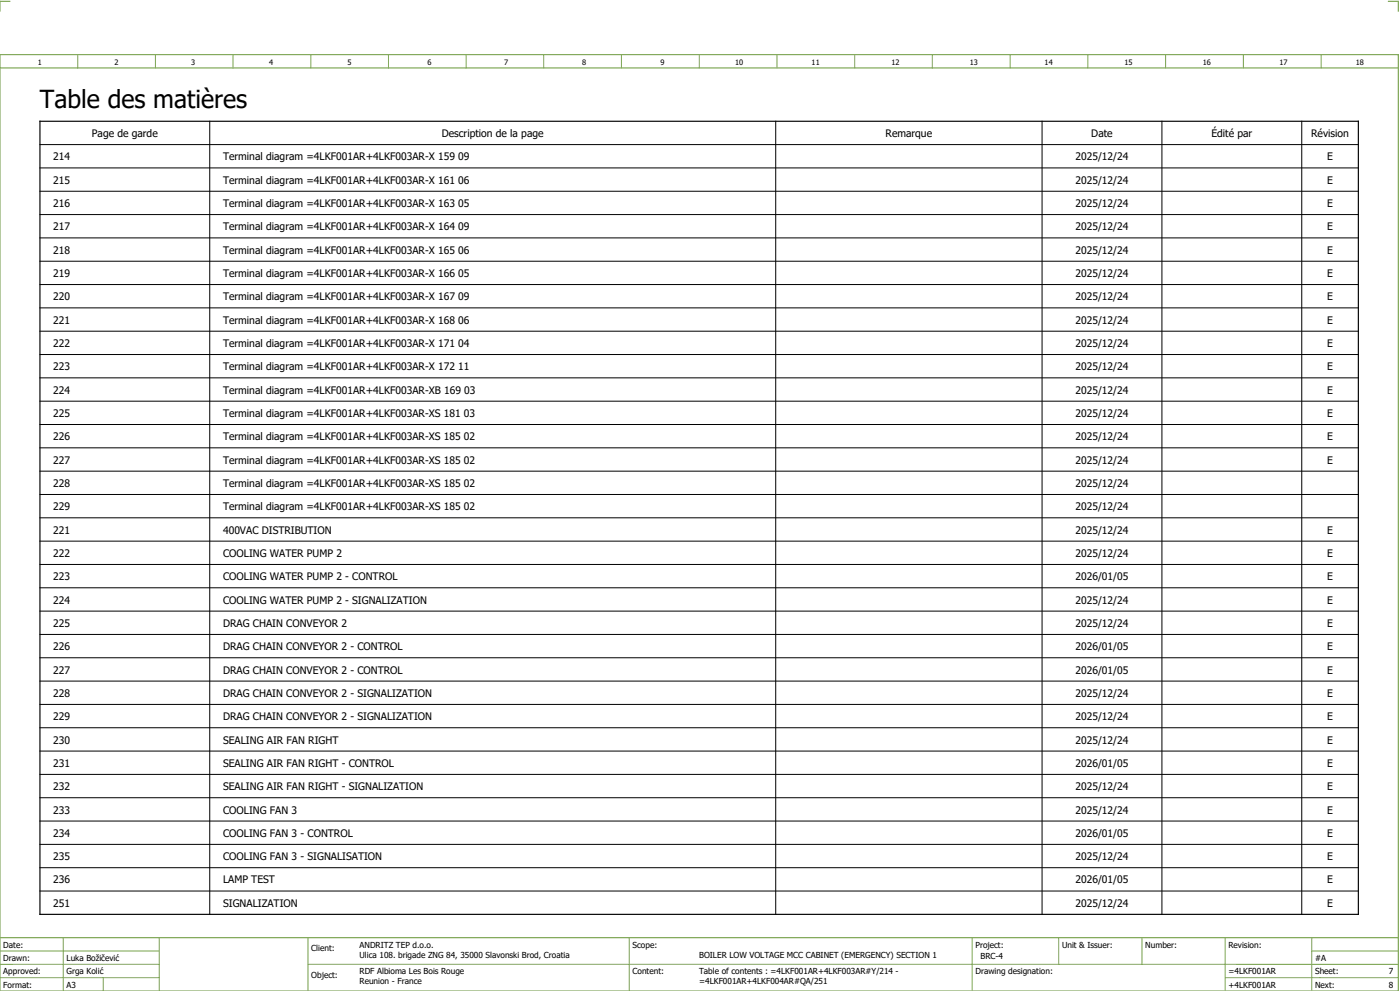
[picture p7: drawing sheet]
<svg xmlns="http://www.w3.org/2000/svg" width="421mm" height="297mm" viewBox="0 0 421 297" stroke-linecap="round" stroke-linejoin="round" font-family="sans-serif">
<defs><g id="words">
<text font-size="7.5" x="12" y="32.4">Table des matières</text>
<g font-size="3.1">
<text x="27.6" y="41.1">Page de garde</text>
<text x="132.7" y="41.1">Description de la page</text>
<text x="266" y="41.1">Remarque</text>
<text x="327.8" y="41.1">Date</text>
<text x="363.9" y="41.1">Édité par</text>
<text x="393.8" y="41.1">Révision</text>
<text x="16" y="48.1">214</text>
<text x="67" y="48.1">Terminal diagram =4LKF001AR+4LKF003AR-X 159 09</text>
<text x="323" y="48.1">2025/12/24</text>
<text x="398.6" y="48.1">E</text>
<text x="16" y="55.1">215</text>
<text x="67" y="55.1">Terminal diagram =4LKF001AR+4LKF003AR-X 161 06</text>
<text x="323" y="55.1">2025/12/24</text>
<text x="398.6" y="55.1">E</text>
<text x="16" y="62.1">216</text>
<text x="67" y="62.1">Terminal diagram =4LKF001AR+4LKF003AR-X 163 05</text>
<text x="323" y="62.1">2025/12/24</text>
<text x="398.6" y="62.1">E</text>
<text x="16" y="69.1">217</text>
<text x="67" y="69.1">Terminal diagram =4LKF001AR+4LKF003AR-X 164 09</text>
<text x="323" y="69.1">2025/12/24</text>
<text x="398.6" y="69.1">E</text>
<text x="16" y="76.1">218</text>
<text x="67" y="76.1">Terminal diagram =4LKF001AR+4LKF003AR-X 165 06</text>
<text x="323" y="76.1">2025/12/24</text>
<text x="398.6" y="76.1">E</text>
<text x="16" y="83.1">219</text>
<text x="67" y="83.1">Terminal diagram =4LKF001AR+4LKF003AR-X 166 05</text>
<text x="323" y="83.1">2025/12/24</text>
<text x="398.6" y="83.1">E</text>
<text x="16" y="90.1">220</text>
<text x="67" y="90.1">Terminal diagram =4LKF001AR+4LKF003AR-X 167 09</text>
<text x="323" y="90.1">2025/12/24</text>
<text x="398.6" y="90.1">E</text>
<text x="16" y="97.1">221</text>
<text x="67" y="97.1">Terminal diagram =4LKF001AR+4LKF003AR-X 168 06</text>
<text x="323" y="97.1">2025/12/24</text>
<text x="398.6" y="97.1">E</text>
<text x="16" y="104.1">222</text>
<text x="67" y="104.1">Terminal diagram =4LKF001AR+4LKF003AR-X 171 04</text>
<text x="323" y="104.1">2025/12/24</text>
<text x="398.6" y="104.1">E</text>
<text x="16" y="111.1">223</text>
<text x="67" y="111.1">Terminal diagram =4LKF001AR+4LKF003AR-X 172 11</text>
<text x="323" y="111.1">2025/12/24</text>
<text x="398.6" y="111.1">E</text>
<text x="16" y="118.1">224</text>
<text x="67" y="118.1">Terminal diagram =4LKF001AR+4LKF003AR-XB 169 03</text>
<text x="323" y="118.1">2025/12/24</text>
<text x="398.6" y="118.1">E</text>
<text x="16" y="125.1">225</text>
<text x="67" y="125.1">Terminal diagram =4LKF001AR+4LKF003AR-XS 181 03</text>
<text x="323" y="125.1">2025/12/24</text>
<text x="398.6" y="125.1">E</text>
<text x="16" y="132.1">226</text>
<text x="67" y="132.1">Terminal diagram =4LKF001AR+4LKF003AR-XS 185 02</text>
<text x="323" y="132.1">2025/12/24</text>
<text x="398.6" y="132.1">E</text>
<text x="16" y="139.1">227</text>
<text x="67" y="139.1">Terminal diagram =4LKF001AR+4LKF003AR-XS 185 02</text>
<text x="323" y="139.1">2025/12/24</text>
<text x="398.6" y="139.1">E</text>
<text x="16" y="146.1">228</text>
<text x="67" y="146.1">Terminal diagram =4LKF001AR+4LKF003AR-XS 185 02</text>
<text x="323" y="146.1">2025/12/24</text>
<text x="16" y="153.1">229</text>
<text x="67" y="153.1">Terminal diagram =4LKF001AR+4LKF003AR-XS 185 02</text>
<text x="323" y="153.1">2025/12/24</text>
<text x="16" y="160.1">221</text>
<text x="67" y="160.1">400VAC DISTRIBUTION</text>
<text x="323" y="160.1">2025/12/24</text>
<text x="398.6" y="160.1">E</text>
<text x="16" y="167.1">222</text>
<text x="67" y="167.1">COOLING WATER PUMP 2</text>
<text x="323" y="167.1">2025/12/24</text>
<text x="398.6" y="167.1">E</text>
<text x="16" y="174.1">223</text>
<text x="67" y="174.1">COOLING WATER PUMP 2 - CONTROL</text>
<text x="323" y="174.1">2026/01/05</text>
<text x="398.6" y="174.1">E</text>
<text x="16" y="181.1">224</text>
<text x="67" y="181.1">COOLING WATER PUMP 2 - SIGNALIZATION</text>
<text x="323" y="181.1">2025/12/24</text>
<text x="398.6" y="181.1">E</text>
<text x="16" y="188.1">225</text>
<text x="67" y="188.1">DRAG CHAIN CONVEYOR 2</text>
<text x="323" y="188.1">2025/12/24</text>
<text x="398.6" y="188.1">E</text>
<text x="16" y="195.1">226</text>
<text x="67" y="195.1">DRAG CHAIN CONVEYOR 2 - CONTROL</text>
<text x="323" y="195.1">2026/01/05</text>
<text x="398.6" y="195.1">E</text>
<text x="16" y="202.1">227</text>
<text x="67" y="202.1">DRAG CHAIN CONVEYOR 2 - CONTROL</text>
<text x="323" y="202.1">2026/01/05</text>
<text x="398.6" y="202.1">E</text>
<text x="16" y="209.1">228</text>
<text x="67" y="209.1">DRAG CHAIN CONVEYOR 2 - SIGNALIZATION</text>
<text x="323" y="209.1">2025/12/24</text>
<text x="398.6" y="209.1">E</text>
<text x="16" y="216.1">229</text>
<text x="67" y="216.1">DRAG CHAIN CONVEYOR 2 - SIGNALIZATION</text>
<text x="323" y="216.1">2025/12/24</text>
<text x="398.6" y="216.1">E</text>
<text x="16" y="223.1">230</text>
<text x="67" y="223.1">SEALING AIR FAN RIGHT</text>
<text x="323" y="223.1">2025/12/24</text>
<text x="398.6" y="223.1">E</text>
<text x="16" y="230.1">231</text>
<text x="67" y="230.1">SEALING AIR FAN RIGHT - CONTROL</text>
<text x="323" y="230.1">2026/01/05</text>
<text x="398.6" y="230.1">E</text>
<text x="16" y="237.1">232</text>
<text x="67" y="237.1">SEALING AIR FAN RIGHT - SIGNALIZATION</text>
<text x="323" y="237.1">2025/12/24</text>
<text x="398.6" y="237.1">E</text>
<text x="16" y="244.1">233</text>
<text x="67" y="244.1">COOLING FAN 3</text>
<text x="323" y="244.1">2025/12/24</text>
<text x="398.6" y="244.1">E</text>
<text x="16" y="251.1">234</text>
<text x="67" y="251.1">COOLING FAN 3 - CONTROL</text>
<text x="323" y="251.1">2026/01/05</text>
<text x="398.6" y="251.1">E</text>
<text x="16" y="258.1">235</text>
<text x="67" y="258.1">COOLING FAN 3 - SIGNALISATION</text>
<text x="323" y="258.1">2025/12/24</text>
<text x="398.6" y="258.1">E</text>
<text x="16" y="265.1">236</text>
<text x="67" y="265.1">LAMP TEST</text>
<text x="323" y="265.1">2026/01/05</text>
<text x="398.6" y="265.1">E</text>
<text x="16" y="272.1">251</text>
<text x="67" y="272.1">SIGNALIZATION</text>
<text x="323" y="272.1">2025/12/24</text>
<text x="398.6" y="272.1">E</text>
</g>
<g font-size="2.5">
<text x="1" y="284.4">Date:</text>
<text x="93.5" y="285.4">Client:</text>
<text x="108" y="284.4">ANDRITZ TEP d.o.o.</text>
<text x="108" y="287.4">Ulica 108. brigade ZNG 84, 35000 Slavonski Brod, Croatia</text>
<text x="190" y="284.4">Scope:</text>
<text x="210" y="287.4">BOILER LOW VOLTAGE MCC CABINET (EMERGENCY) SECTION 1</text>
<text x="293" y="284.4">Project:</text>
<text x="294.5" y="287.9">BRC-4</text>
<text x="319" y="284.4">Unit &amp; Issuer:</text>
<text x="344" y="284.4">Number:</text>
<text x="369" y="284.4">Revision:</text>
<text x="1" y="288.4">Drawn:</text>
<text x="1" y="292.4">Approved:</text>
<text x="20" y="288.4">Luka Božičević</text>
<text x="20" y="292.4">Grga Kolić</text>
<text x="93.5" y="293.4">Object:</text>
<text x="108" y="292.4">RDF Albioma Les Bois Rouge</text>
<text x="190" y="292.4">Content:</text>
<text x="210" y="292.4">Table of contents : =4LKF001AR+4LKF003AR#Y/214 -</text>
<text x="293" y="292.4">Drawing designation:</text>
<text x="369" y="292.4">=4LKF001AR</text>
<text x="395" y="292.4">Sheet:</text>
<text x="395" y="288.4">#A</text>
<text x="417.1" y="292.4">7</text>
<text x="1" y="296.4">Format:</text>
<text x="20" y="296.4">A3</text>
<text x="108" y="295.4">Reunion - France</text>
<text x="210" y="295.4">=4LKF001AR+4LKF004AR#QA/251</text>
<text x="369" y="296.4">+4LKF001AR</text>
<text x="395" y="296.4">Next:</text>
<text x="417.1" y="296.4">8</text>
</g>
<g font-size="2.2">
<text x="11.4" y="19.4">1</text>
<text x="34.4" y="19.4">2</text>
<text x="57.4" y="19.4">3</text>
<text x="80.9" y="19.4">4</text>
<text x="104.4" y="19.4">5</text>
<text x="128.4" y="19.4">6</text>
<text x="151.4" y="19.4">7</text>
<text x="174.9" y="19.4">8</text>
<text x="198.4" y="19.4">9</text>
<text x="220.8" y="19.4">10</text>
<text x="243.8" y="19.4">11</text>
<text x="267.8" y="19.4">12</text>
<text x="291.3" y="19.4">13</text>
<text x="313.8" y="19.4">14</text>
<text x="337.8" y="19.4">15</text>
<text x="361.3" y="19.4">16</text>
<text x="384.3" y="19.4">17</text>
<text x="407.3" y="19.4">18</text>
</g>
</g></defs>
<path d="M0 16.4h420v281h-420zM3 .4h-3v3M417 .4h3v3M0 20.4h420M0 281.4h420" fill="none" stroke="#7ca552" stroke-width=".35"/>
<g fill="none" stroke="#7ca552" stroke-width=".3">
<path d="M23.4 16.5v4M46.7 16.4v4M70 16.4v4M93.4 16.4v4M116.7 16.5v4M140 16.4v4M163.3 16.4v4M186.7 16.4v4M210 16.4v4M233.4 16.4v4M256.7 16.4v4M280 16.5v4"/>
<path d="M303.4 16.4v4M326.8 16.4v4M350.1 16.4v4M373.5 16.4v4M396.8 16.4v4M0 285.4h47.8M0 293.4h47.8M19 281.4v16M31 293.4v4M47.8 281.4v16M47.8 289.4h-47.8M92.5 281.4v16"/>
<path d="M92.5 289.4h327.5M189 281.4v16M292 281.4v15.8M318 281.4v8M343 281.4v8M368 281.4v15.8M368 293.4h52M394 285.4h26M394 281.4v15.8"/>
</g>
<g fill="none" stroke="#000" stroke-width=".3">
<path d="M63 36.4v238M233 36.4v238M313 36.4v238M349 36.4v238M391 36.4v238M12 57.4h396M12 50.4h396M12 43.4h396M12 71.4h396M12 78.4h396M12 64.4h396M12 85.4h396"/>
<path d="M12 99.4h396M12 92.4h396M12 113.4h396M12 106.4h396M12 127.4h396M12 120.4h396M12 134.4h396M12 141.4h396M12 155.4h396M12 148.4h396M12 169.4h396M12 176.4h396"/>
<path d="M12 162.4h396M12 183.4h396M12 197.4h396M12 190.4h396M12 218.4h396M12 211.4h396M12 204.4h396M12 225.4h396M12 239.4h396M12 232.4h396M12 253.4h396M12 246.4h396"/>
<path d="M12 267.4h396M12 260.4h396"/>
</g>
<path d="M12 36.4h396v238h-396z" fill="none" stroke="#000" stroke-width=".35"/>
<use href="#words"/>
</svg>
